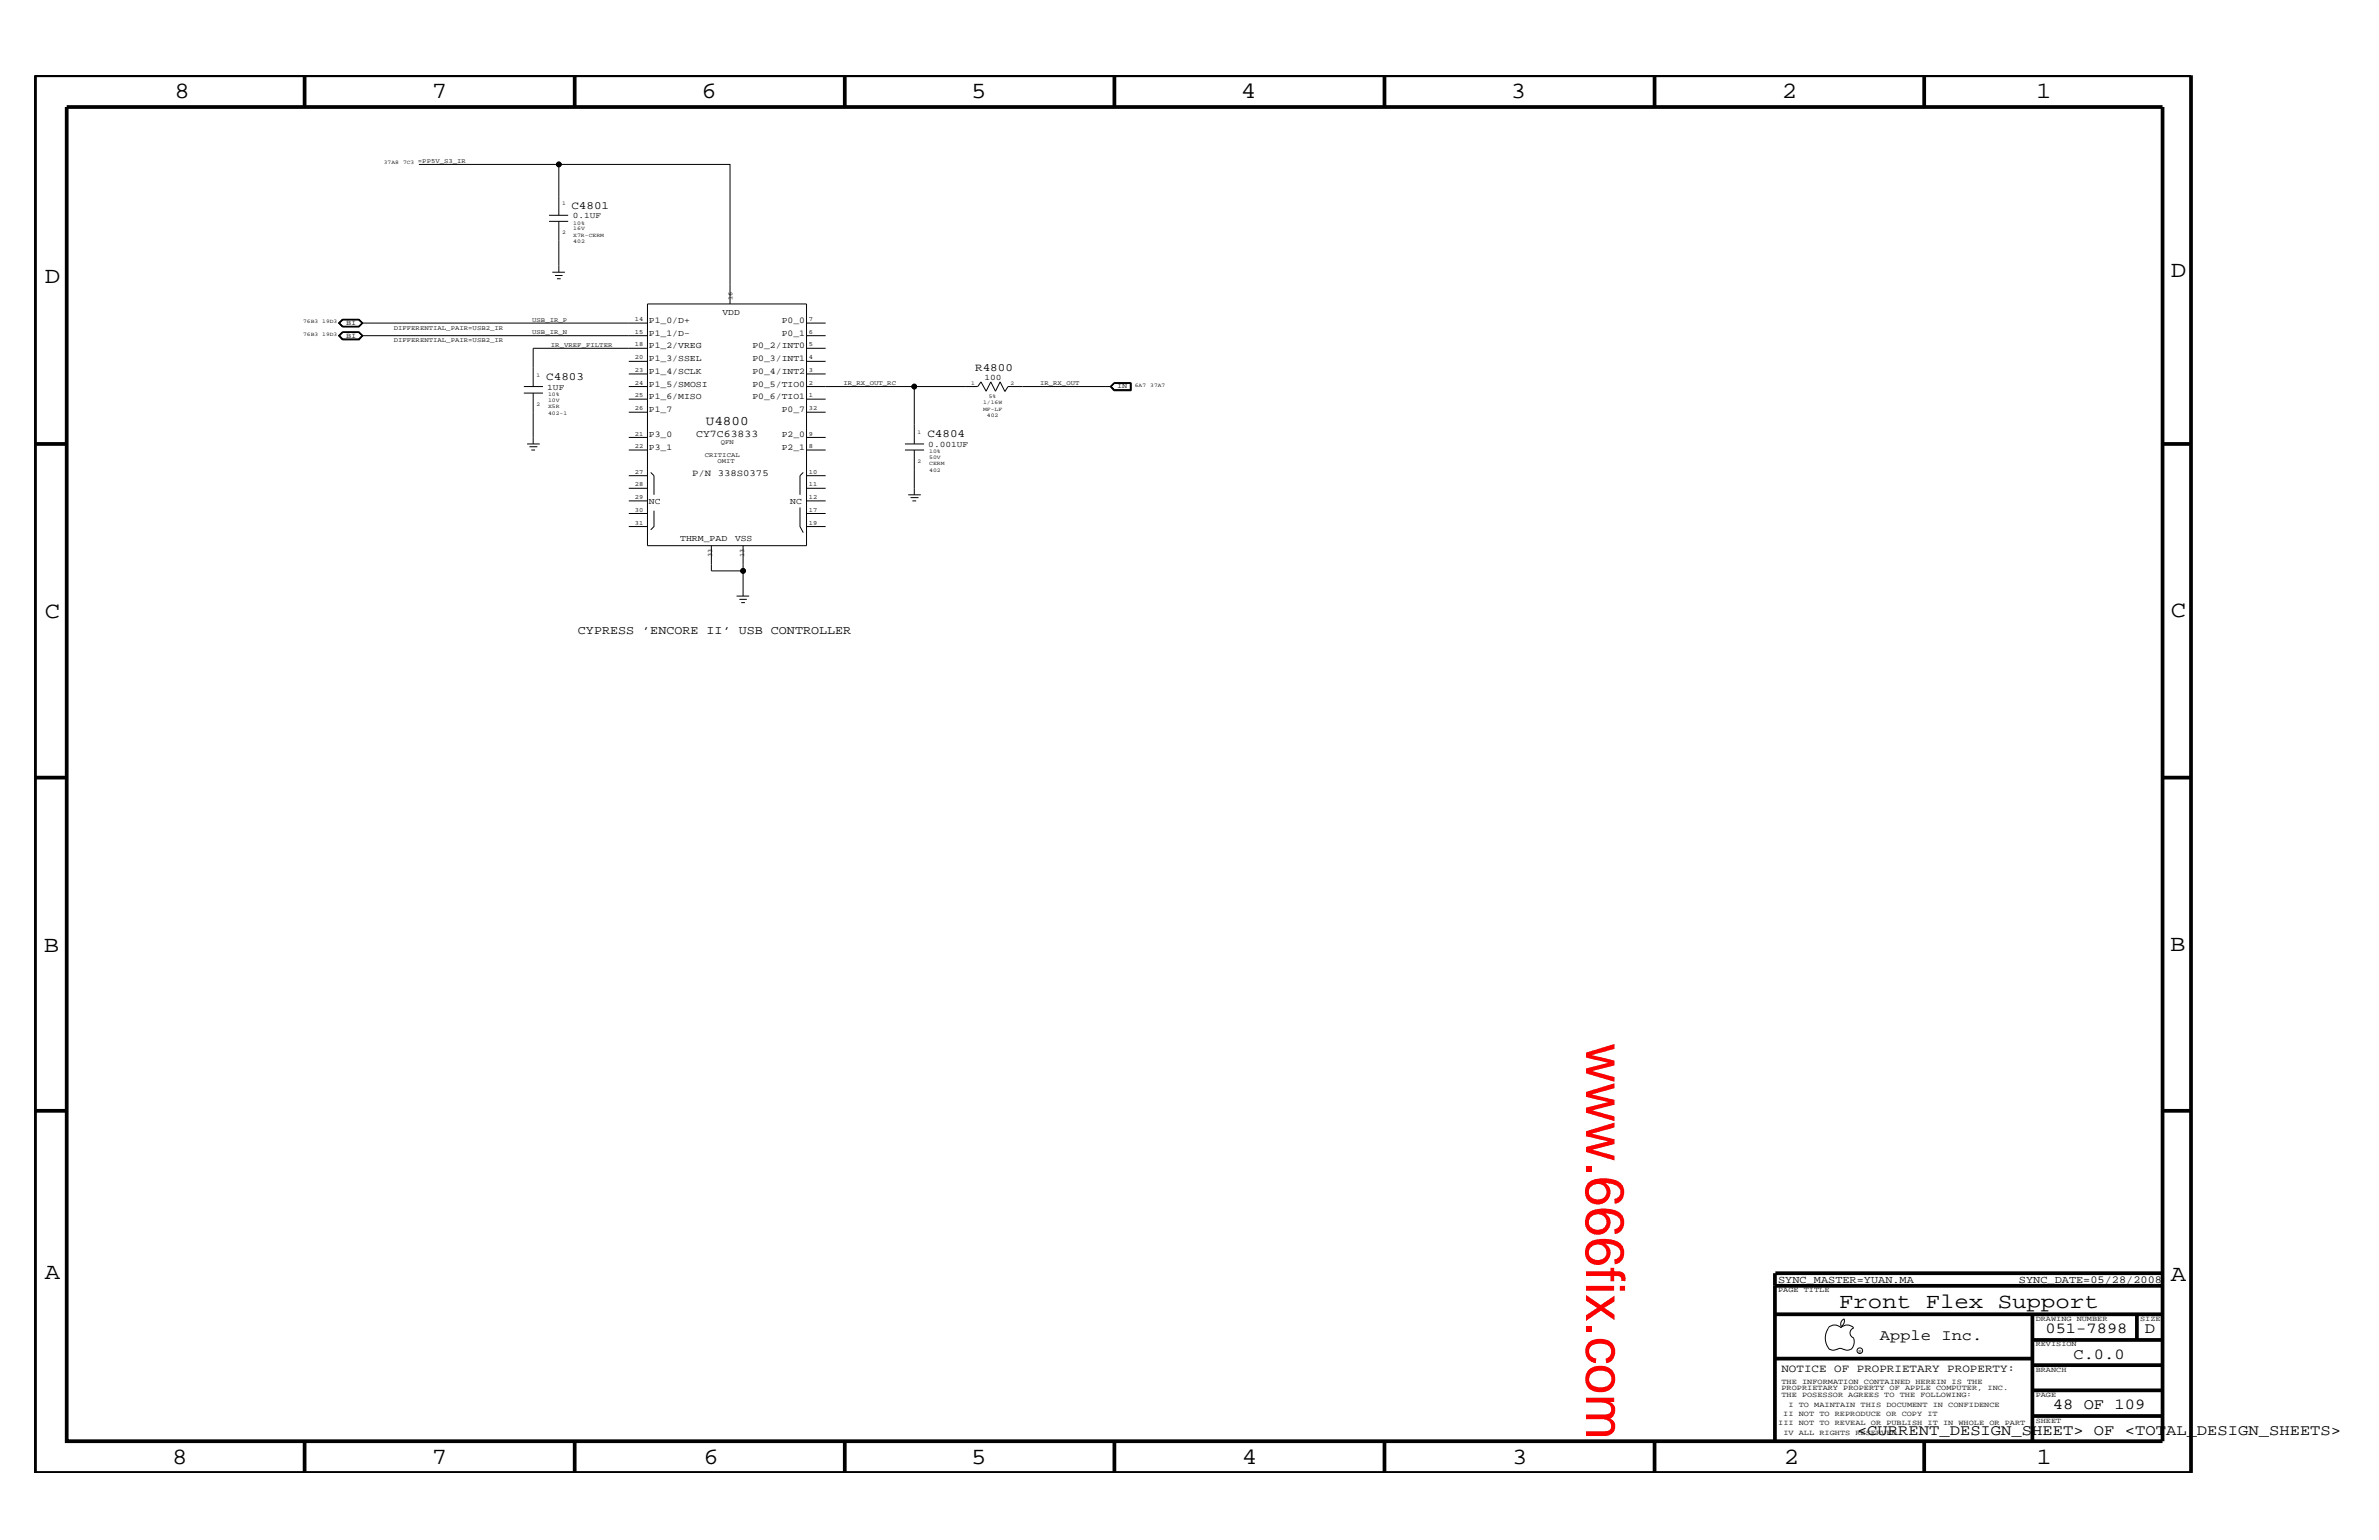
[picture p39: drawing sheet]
<svg xmlns="http://www.w3.org/2000/svg" width="432mm" height="279mm" viewBox="0 0 432 279" stroke-linecap="round" stroke-linejoin="round" font-family="sans-serif">
<defs><g id="words">
<text font-size="9.9" fill="#f00" x="287.9" y="189.3" transform="rotate(90 287.9 189.3)">www.666fix.com</text>
<g font-size="4.2">
<text x="31.7" y="17.8">8</text>
<text x="78.4" y="17.8">7</text>
<text x="127.3" y="17.8">6</text>
<text x="176.3" y="17.8">5</text>
<text x="225.2" y="17.8">4</text>
<text x="274.2" y="17.8">3</text>
<text x="323.4" y="17.8">2</text>
<text x="369.6" y="17.8">1</text>
<text x="8.1" y="51.3">D</text>
<text x="394" y="50.3">D</text>
<text x="8.1" y="112.1">C</text>
<text x="394" y="111.9">C</text>
<text x="8" y="172.7">B</text>
<text x="393.9" y="172.5">B</text>
<text x="8.1" y="232">A</text>
<text x="394" y="232.4">A</text>
<text x="31.2" y="265.6">8</text>
<text x="78.4" y="265.6">7</text>
<text x="127.7" y="265.6">6</text>
<text x="176.3" y="265.6">5</text>
<text x="225.4" y="265.6">4</text>
<text x="274.5" y="265.6">3</text>
<text x="323.8" y="265.6">2</text>
<text x="369.7" y="265.6">1</text>
</g>
<text font-size="3.9" x="333.8" y="237.3">Front Flex Support</text>
<g font-size="2.8">
<text x="341.2" y="243.1">Apple Inc.</text>
<text x="371.3" y="241.9">051-7898</text>
<text x="389.3" y="241.9">D</text>
<text x="376.3" y="246.5">C.0.0</text>
<text x="372.6" y="255.7">48 OF 109</text>
<text x="337.1" y="260.4">&lt;CURRENT_DESIGN_SHEET&gt; OF &lt;TOTAL_DESIGN_SHEETS&gt;</text>
</g>
<text font-size="2.4" x="128.1" y="77.1">U4800</text>
<text font-size="2.2" x="104.9" y="115.1">CYPRESS ’ENCORE II’ USB CONTROLLER</text>
<g font-size="2">
<text x="103.7" y="37.9">C4801</text>
<text x="99.1" y="69">C4803</text>
<text x="177" y="67.3">R4800</text>
<text x="168.3" y="79.4">C4804</text>
<text x="323.3" y="248.9">NOTICE OF PROPRIETARY PROPERTY:</text>
</g>
<g font-size="1.9">
<text x="126.4" y="79.4">CY7C63833</text>
<text x="322.7" y="232.7">SYNC_MASTER=YUAN.MA</text>
<text x="366.4" y="232.7">SYNC_DATE=05/28/2008</text>
</g>
<text font-size="1.7" x="125.6" y="86.3">P/N 338S0375</text>
<g font-size="1.6">
<text x="117.8" y="58.6">P1_0/D+</text>
<text x="131.1" y="57.1">VDD</text>
<text x="141.9" y="58.6">P0_0</text>
<text x="117.8" y="65.6">P1_3/SSEL</text>
<text x="117.8" y="63.2">P1_2/VREG</text>
<text x="117.8" y="60.9">P1_1/D-</text>
<text x="136.6" y="65.6">P0_3/INT1</text>
<text x="136.6" y="63.2">P0_2/INT0</text>
<text x="141.9" y="60.9">P0_1</text>
<text x="117.8" y="70.1">P1_5/SMOSI</text>
<text x="117.8" y="67.8">P1_4/SCLK</text>
<text x="136.6" y="67.8">P0_4/INT2</text>
<text x="136.6" y="70.1">P0_5/TIO0</text>
<text x="117.8" y="74.8">P1_7</text>
<text x="117.8" y="72.4">P1_6/MISO</text>
<text x="136.6" y="72.4">P0_6/TIO1</text>
<text x="141.9" y="74.8">P0_7</text>
<text x="117.8" y="81.6">P3_1</text>
<text x="117.8" y="79.4">P3_0</text>
<text x="141.9" y="81.6">P2_1</text>
<text x="141.9" y="79.4">P2_0</text>
<text x="117.8" y="91.5">NC</text>
<text x="143.4" y="91.5">NC</text>
<text x="123.4" y="98.2">THRM_PAD</text>
<text x="133.4" y="98.2">VSS</text>
</g>
<g font-size="1.5">
<text x="104" y="39.6">0.1UF</text>
<text x="99.3" y="70.7">1UF</text>
<text x="178.7" y="68.9">100</text>
<text x="168.5" y="81.1">0.001UF</text>
</g>
<g font-size="1.4">
<text x="62.8" y="59">BI</text>
<text x="62.8" y="61.2">BI</text>
<text x="202.8" y="70.5">IN</text>
<text x="322.7" y="234.4">PAGE TITLE</text>
<text x="369.5" y="239.6">DRAWING NUMBER</text>
<text x="388.5" y="239.6">SIZE</text>
<text x="369.5" y="244.2">REVISION</text>
<text x="323.3" y="251.1">THE INFORMATION CONTAINED HEREIN IS THE</text>
<text x="369.5" y="248.9">BRANCH</text>
<text x="323.3" y="253.4">THE POSESSOR AGREES TO THE FOLLOWING:</text>
<text x="323.3" y="252.3">PROPRIETARY PROPERTY OF APPLE COMPUTER, INC.</text>
<text x="323.7" y="256.9">II NOT TO REPRODUCE OR COPY IT</text>
<text x="324.6" y="255.2">I TO MAINTAIN THIS DOCUMENT IN CONFIDENCE</text>
<text x="369.5" y="253.4">PAGE</text>
<text x="322.7" y="258.6">III NOT TO REVEAL OR PUBLISH IT IN WHOLE OR PART</text>
<text x="323.7" y="260.4">IV ALL RIGHTS RESERVED</text>
<text x="369.5" y="258.1">SHEET</text>
</g>
<g font-size="1.2">
<text x="75.9" y="29.6">=PP5V_S3_IR</text>
<text x="71.5" y="59.8">DIFFERENTIAL_PAIR=USB2_IR</text>
<text x="96.6" y="58.4">USB_IR_P</text>
<text x="115.2" y="58.3">14</text>
<text x="132.9" y="54.4" transform="rotate(-90 132.9 54.4)">16</text>
<text x="146.8" y="58.3">7</text>
<text x="71.5" y="62.1">DIFFERENTIAL_PAIR=USB2_IR</text>
<text x="96.6" y="60.6">USB_IR_N</text>
<text x="100" y="63">IR_VREF_FILTER</text>
<text x="115.2" y="65.2">20</text>
<text x="115.2" y="62.9">18</text>
<text x="115.2" y="60.6">15</text>
<text x="146.8" y="65.2">4</text>
<text x="146.8" y="62.9">5</text>
<text x="146.8" y="60.6">6</text>
<text x="115.2" y="69.8">24</text>
<text x="115.2" y="67.5">23</text>
<text x="146.8" y="69.8">2</text>
<text x="146.8" y="67.5">3</text>
<text x="153.1" y="69.9">IR_RX_OUT_RC</text>
<text x="188.8" y="69.9">IR_RX_OUT</text>
<text x="115.2" y="74.5">26</text>
<text x="115.2" y="72.1">25</text>
<text x="146.8" y="74.5">32</text>
<text x="146.8" y="72.1">1</text>
<text x="115.2" y="81.3">22</text>
<text x="115.2" y="79">21</text>
<text x="127.9" y="82.8">CRITICAL</text>
<text x="130.8" y="80.5">QFN</text>
<text x="146.8" y="81.3">8</text>
<text x="146.8" y="79">9</text>
<text x="115.2" y="88.3">28</text>
<text x="115.2" y="86">27</text>
<text x="130.2" y="84">OMIT</text>
<text x="146.8" y="88.3">11</text>
<text x="146.8" y="86">10</text>
<text x="115.2" y="95.2">31</text>
<text x="115.2" y="92.8">30</text>
<text x="115.2" y="90.5">29</text>
<text x="146.8" y="95.2">19</text>
<text x="146.8" y="92.8">17</text>
<text x="146.8" y="90.5">12</text>
<text x="129.3" y="101" transform="rotate(-90 129.3 101)">33</text>
<text x="135" y="101" transform="rotate(-90 135 101)">13</text>
</g>
<g font-size="1">
<text x="69.7" y="29.8">37A8</text>
<text x="73.2" y="29.8">7C3</text>
<text x="102" y="37.3">1</text>
<text x="104.1" y="41.8">16V</text>
<text x="104.1" y="40.8">10%</text>
<text x="102" y="42.4">2</text>
<text x="104.1" y="44.1">402</text>
<text x="104.1" y="43">X7R-CERM</text>
<text x="55" y="58.6">76B3</text>
<text x="58.5" y="58.6">19D3</text>
<text x="55" y="60.9">76B3</text>
<text x="58.5" y="60.9">19D3</text>
<text x="97.4" y="68.4">1</text>
<text x="99.5" y="71.9">10%</text>
<text x="176.3" y="69.8">1</text>
<text x="183.4" y="69.8">2</text>
<text x="206" y="70.1">6A7</text>
<text x="208.8" y="70.1">37A7</text>
<text x="97.4" y="73.6">2</text>
<text x="99.5" y="75.2">402-1</text>
<text x="99.5" y="74">X5R</text>
<text x="99.5" y="72.9">10V</text>
<text x="178.4" y="74.5">MF-LF</text>
<text x="178.4" y="73.3">1/16W</text>
<text x="179.1" y="75.7">402</text>
<text x="179.5" y="72.2">5%</text>
<text x="166.5" y="78.8">1</text>
<text x="168.7" y="82.2">10%</text>
<text x="168.7" y="83.3">50V</text>
<text x="166.5" y="84">2</text>
<text x="168.7" y="85.6">402</text>
<text x="168.7" y="84.4">CERM</text>
</g>
<text font-size=".9" x="337.3" y="245.4">R</text>
</g></defs>
<g fill="none" stroke="#000" stroke-width=".18">
<path d="M76 29.8h25.4v9.3M99.7 39.1h3.4M101.4 29.8h31.1v25.3M62.1 57.9h3l.7 .7M62.1 57.9h3.1l.7 .7-.7 .7h-3.1M62.1 57.9l-.6 .7 .6 .7M62.2 58h2.9l.6 .6h51.8M62.2 58h2.9l.7 .6M62.2 58l-.6 .6 .6 .6M65.7 58.6l-.6 .6h-2.9M65.8 58.6l-.7 .6h-2.9M65.8 58.6l-.7 .7h-3"/>
<path d="M99.7 40.2h3.4M100.2 49.4h2.3M100.8 50h1.3M101.1 50.6h.7M101.4 40.2v9.2M117.5 55.1h28.9v43.9h-28.9zM146.4 58.6h3.5M61.5 60.9l.6-.7h3.1l.7 .7-.7 .8h-3.1zM62.1 60.2h3l.7 .7M62.1 60.2l-.6 .7 .6 .7h3l.7-.7M62.2 60.3h2.9l.6 .6h51.8M62.2 60.3l-.6 .6 .6 .6h2.9l.6-.6"/>
<path d="M62.2 60.3h2.9l.7 .6M62.2 60.3l-.6 .6 .6 .7h2.9l.7-.7M95.1 70.1h3.5M95.1 71.3h3.5M96.8 71.3v9.2M114.1 70.1h3.4M114.1 67.8h3.4M114.1 79.4h3.4M114.1 74.8h3.4M114.1 72.4h3.4M114.1 65.6h3.4M117.5 63.2h-20.7v6.9"/>
<path d="M146.4 70.1h19.5M146.4 67.8h3.5M146.4 79.4h3.5M146.4 60.9h3.5M146.4 63.2h3.5M146.4 74.8h3.5M146.4 72.4h3.5M146.4 65.6h3.5M182.4 71l-.9-1.7-.8 1.7-.9-1.7-.8 1.7-.9-1.7-.6 .8h-11.6v10.4M201.7 70.1l.6 .6M201.7 70.1h-18.7l-.6 1M202.2 69.5h3.1v1.4h-3.1l-.7-.8z"/>
<path d="M202.3 69.5l-.6 .6 .6 .6M202.3 70.7h2.9M202.3 69.5l-.7 .6 .7 .7h2.9v-1.3M202.3 69.5h2.9M202.3 69.5l-.6 .6M205.1 69.5v1.2M95.7 80.5h2.3M96.1 81.1h1.4M96.4 81.6h.7M114.1 88.6h3.4M114.1 81.6h3.4M114.1 86.3h3.4"/>
<path d="M114.1 90.9h3.4M114.1 93.2h3.4M114.1 95.5h3.4M118.1 85.7l.6 .6v3.5M118.7 92.7v2.8l-.6 .6M129.1 99v4.6h5.8M134.9 99v9.1M145.2 92.1v3.4l.6 1.1M145.8 85.7l-.6 .6v3.5M146.4 88.6h3.5M146.4 81.6h3.5M146.4 86.3h3.5"/>
<path d="M146.4 90.9h3.5M146.4 93.2h3.5M146.4 95.5h3.5M164.3 81.6h3.4M164.3 80.5h3.4M164.8 89.8h2.3M165.3 90.3h1.4M165.6 90.9h.7M165.9 81.6v8.2M133.7 108.1h2.3M134.2 108.7h1.4M134.5 109.3h.7"/>
<path d="M334.7 239.3l.1 .3a1.19 1.19 0 0 1-.6 1.1M334.8 239.3a1.02 1.02 0 0 0-.6 1.3M331.8 240.9a1.61 1.61 0 0 1 2.4 0M331.9 241a3.1 3.1 0 0 0 .2 3.9M332.1 244.8l.6 .2 .7-.2M333.4 244.9l.6-.3 .7 .3M334.1 240.9a1.61 1.61 0 0 1 2.3 0M334.6 244.8l.7 .2 .6-.2M336.4 242.8l.2 .6a1.95 1.95 0 0 1-.6 1.4M336.5 240.9a.93 .93 0 0 0-.7 .9 .93 .93 0 0 0 .7 .9"/>
<circle cx="101.4" cy="29.8" r=".42"/>
<circle cx="165.9" cy="70.1" r=".42"/>
<circle cx="134.9" cy="103.6" r=".42"/>
<circle cx="337.6" cy="245.1" r=".51"/>
</g>
<g fill="none" stroke="#000" stroke-width=".68" stroke-linecap="butt">
<path d="M6.4 13.7h391.3v253.5h-391.3zM12.1 19.4h380.4v242.1h-380.4zM55.3 13.7v5.7M104.3 13.7v5.7M153.3 13.7v5.7M202.3 13.7v5.7M251.3 13.7v5.7M300.3 13.7v5.7M349.3 13.7v5.7M6.4 80.5h5.7M392.5 80.5h5.2M6.4 141.1h5.7"/>
<path d="M392.5 141.1h5.2M6.4 201.5h5.7M392.5 201.5h5.2M322.2 231v30.5M322.2 233.3h70.3M322.2 238.4h70.3M322.2 231h70.3M368.9 238.4v23.1M387.9 238.4v4.7M322.2 246.5h46.7M368.9 256.9h23.6M368.9 252.3h23.6"/>
<path d="M368.9 247.7h23.6M368.9 243.1h23.6M55.3 261.5v5.7M104.3 261.5v5.7M153.3 261.5v5.7M202.3 261.7v5.5M251.3 261.5v5.7M300.3 261.5v5.7M349.3 261.5v5.7"/>
</g>
<g fill="#000">
<circle cx="101.4" cy="29.8" r=".42"/>
<circle cx="165.9" cy="70.1" r=".42"/>
<circle cx="134.9" cy="103.6" r=".42"/>
</g>
<use href="#words"/>
</svg>
